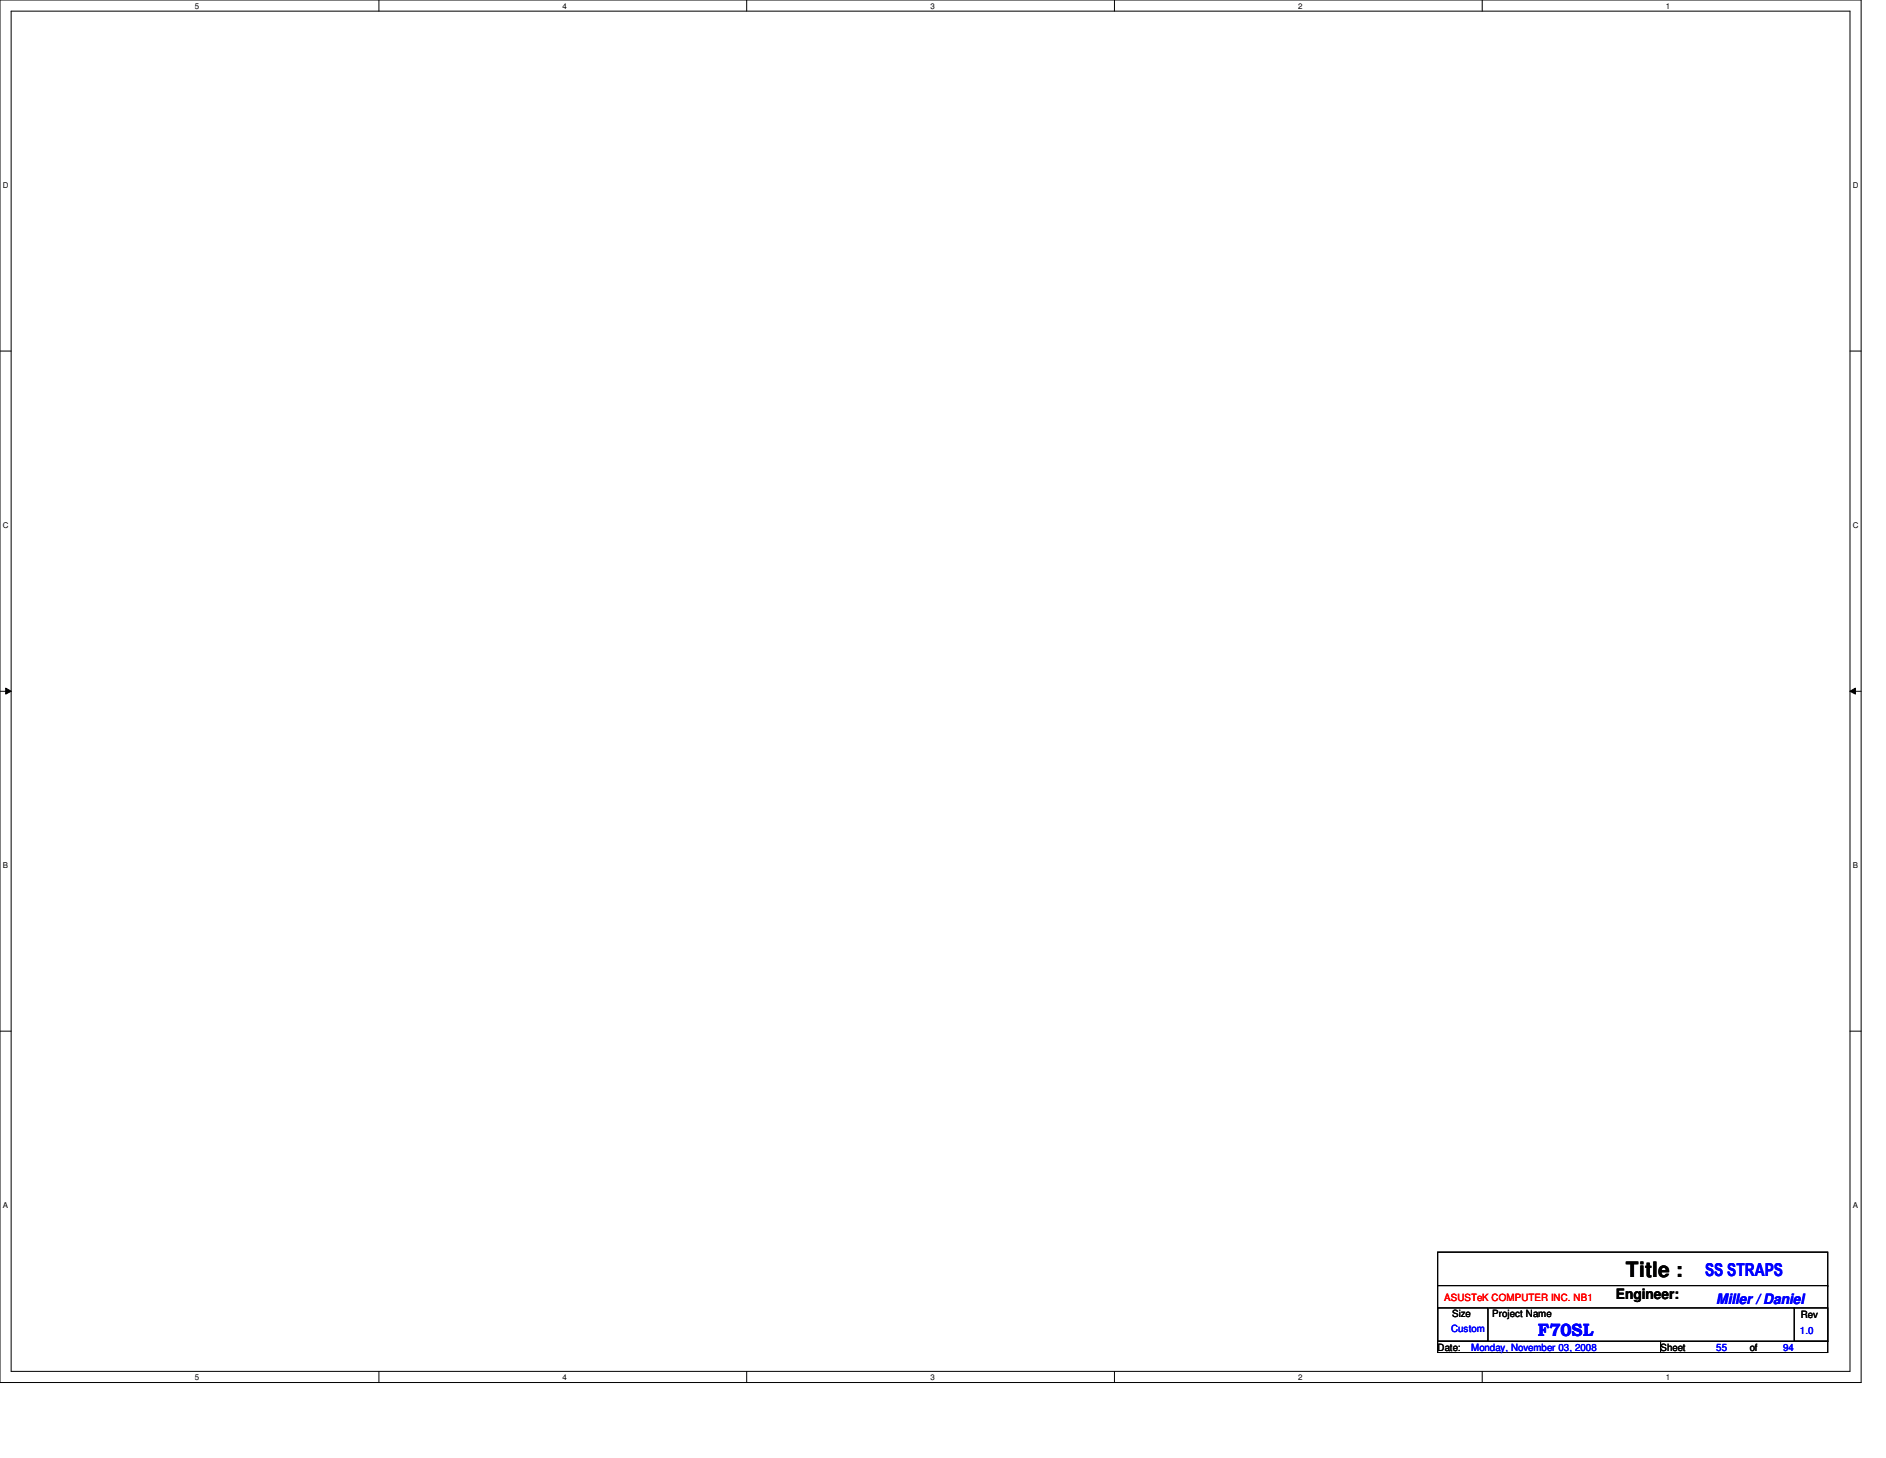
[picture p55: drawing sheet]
<svg xmlns="http://www.w3.org/2000/svg" width="279mm" height="216mm" viewBox="0 0 279 216" stroke-linecap="round" stroke-linejoin="round" font-family="sans-serif">
<defs><g id="words">
<text font-size="3.1" x="240.9" y="189.1">Title :</text>
<g font-size="2.6" fill="#00f">
<text x="252.6" y="189">SS STRAPS</text>
<text x="227.8" y="197.8">F70SL</text>
</g>
<text font-size="2.1" x="239.4" y="192.4">Engineer:</text>
<text font-size="2.1" fill="#00f" x="254.3" y="193.1">Miller / Daniel</text>
<text font-size="1.5" fill="#f00" x="214" y="192.7">ASUSTeK COMPUTER INC. NB1</text>
<g font-size="1.5" fill="#00f">
<text x="215" y="197.3">Custom</text>
<text x="266.7" y="197.5">1.0</text>
<text x="217.9" y="200">Monday, November 03, 2008</text>
<text x="254.3" y="200">55</text>
<text x="264.2" y="200">94</text>
</g>
<g font-size="1.5">
<text x="215.1" y="195">Size</text>
<text x="221.1" y="195">Project Name</text>
<text x="266.8" y="195.2">Rev</text>
<text x="213" y="200">Date:</text>
<text x="246" y="200">Sheet</text>
<text x="259.2" y="200">of</text>
</g>
<g font-size="1.2">
<text x="28.9" y="1.3">5</text>
<text x="83.4" y="1.3">4</text>
<text x="137.8" y="1.3">3</text>
<text x="192.3" y="1.3">2</text>
<text x="246.8" y="1.3">1</text>
<text x=".4" y="27.9">D</text>
<text x="274.5" y="27.9">D</text>
<text x=".4" y="78.2">C</text>
<text x="274.5" y="78.2">C</text>
<text x=".4" y="128.6">B</text>
<text x="274.5" y="128.6">B</text>
<text x=".4" y="178.9">A</text>
<text x="274.5" y="178.9">A</text>
<text x="28.9" y="204.3">5</text>
<text x="83.4" y="204.3">4</text>
<text x="137.8" y="204.3">3</text>
<text x="192.3" y="204.3">2</text>
<text x="246.8" y="204.3">1</text>
</g>
</g></defs>
<path d="M0 0h275.7v204.7h-275.7zM1.7 1.7h272.4v201.4h-272.4z" fill="none" stroke="#000" stroke-width=".15"/>
<g fill="#fff">
<path d="M28.9 .2h.6v1.3h-.6z"/>
<path d="M28.9 203.3h.6v1.3h-.6z"/>
</g>
<path d="M56.1 0v1.7M56.1 203.1v1.6" fill="none" stroke="#000" stroke-width=".15"/>
<g fill="#fff">
<path d="M83.4 .2h.5v1.3h-.5z"/>
<path d="M83.4 203.3h.5v1.3h-.5z"/>
</g>
<path d="M110.6 0v1.7M110.6 203.1v1.6" fill="none" stroke="#000" stroke-width=".15"/>
<g fill="#fff">
<path d="M137.8 .2h.6v1.3h-.6z"/>
<path d="M137.8 203.3h.6v1.3h-.6z"/>
</g>
<path d="M165.1 0v1.7M165.1 203.1v1.6" fill="none" stroke="#000" stroke-width=".15"/>
<g fill="#fff">
<path d="M192.3 .2h.6v1.3h-.6z"/>
<path d="M192.3 203.3h.6v1.3h-.6z"/>
</g>
<path d="M219.6 0v1.7M219.6 203.1v1.6" fill="none" stroke="#000" stroke-width=".15"/>
<g fill="#fff">
<path d="M246.8 .2h.6v1.3h-.6z"/>
<path d="M246.8 203.3h.6v1.3h-.6z"/>
<path d="M.4 26.8h.8v1.3h-.8z"/>
<path d="M274.5 26.8h.8v1.3h-.8z"/>
<path d="M.4 77.1h.8v1.3h-.8z"/>
<path d="M274.5 77.1h.8v1.3h-.8z"/>
</g>
<path d="M0 52h1.7M274.1 52h1.6" fill="none" stroke="#000" stroke-width=".15"/>
<g fill="#fff">
<path d="M.4 127.5h.7v1.3h-.7z"/>
<path d="M274.5 127.5h.7v1.3h-.7z"/>
</g>
<path d="M0 102.4h1.7M.8 101.9l.9 .5-.9 .4zM274.1 102.4l.8-.5v.9zM274.1 102.4h1.6" fill="none" stroke="#000" stroke-width=".15"/>
<path d="M.8 101.9l.9 .5-.9 .4zM274.1 102.4l.8-.5v.9z" fill="#000"/>
<g fill="#fff">
<path d="M.4 177.8h.7v1.4h-.7z"/>
<path d="M274.5 177.8h.7v1.4h-.7z"/>
</g>
<path d="M0 152.7h1.7M274.1 152.7h1.6M213 185.4h57.8v13.2h-57.8zM213 193.7h7.4v4.9h-7.4zM213 198.6h33v1.7h-33zM213 190.4h57.8M220.6 193.7h45.2M246 198.6h24.8v1.7h-24.8zM265.8 193.7h5v4.9h-5zM265.8 193.7h.1M270.8 190.4h.1" fill="none" stroke="#000" stroke-width=".15"/>
<use href="#words"/>
</svg>
